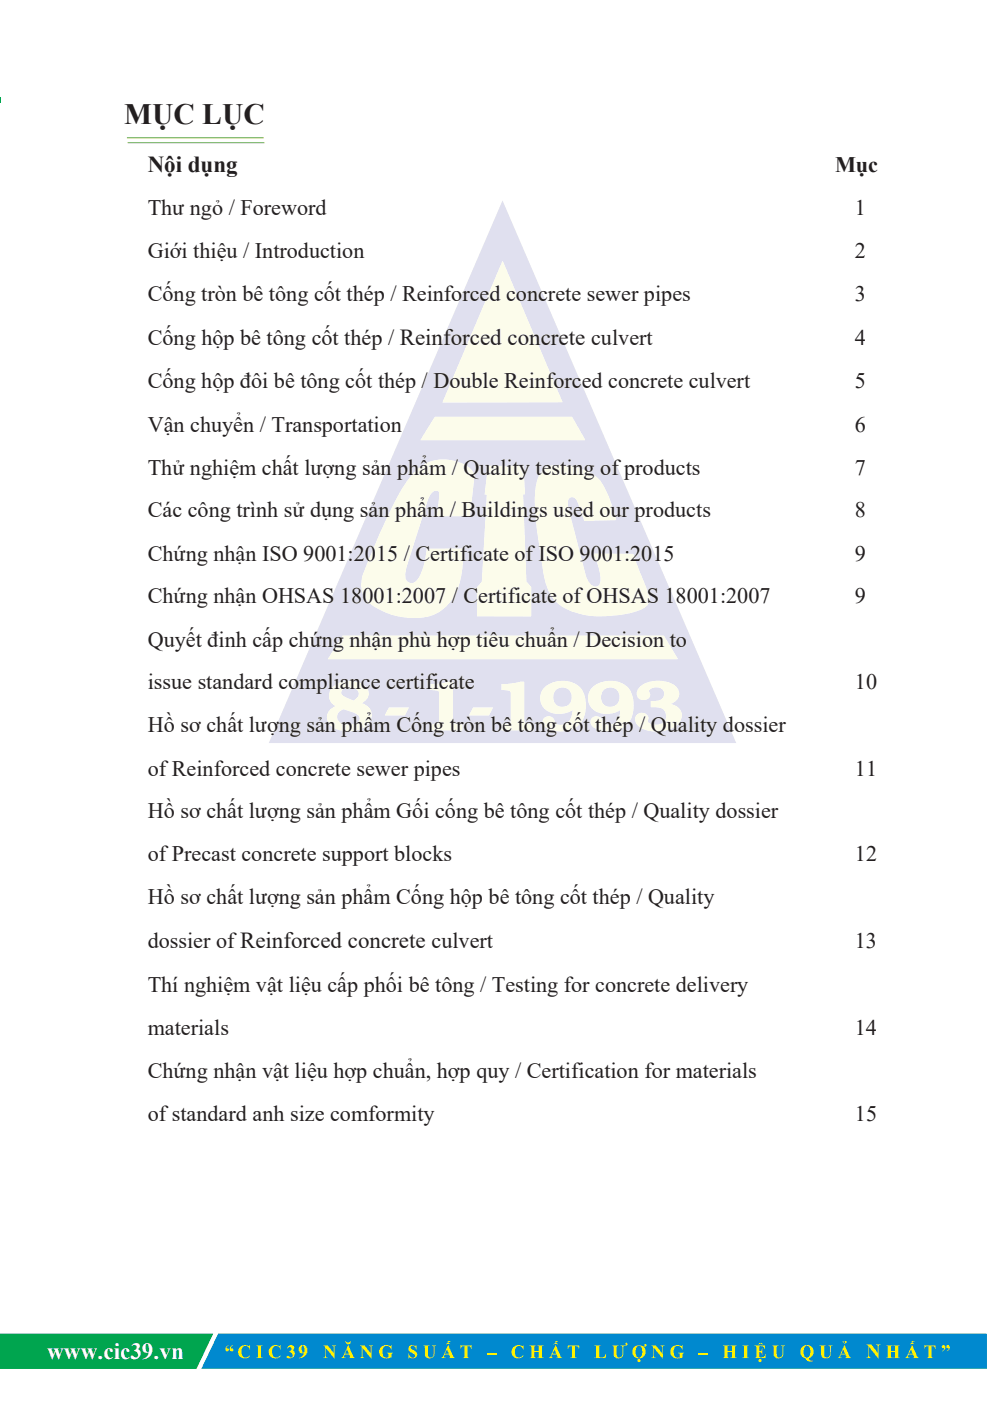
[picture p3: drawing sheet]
<svg xmlns="http://www.w3.org/2000/svg" width="212mm" height="301mm" viewBox="0 0 212 301" stroke-linecap="round" stroke-linejoin="round" font-family="sans-serif">
<defs><g id="words">
<text font-size="6.3" fill="#231f20" x="26.7" y="26.7">MỤC LỤC</text>
<text font-size="5" fill="#fff" x="10.1" y="291.9">www.cic39.vn</text>
<text font-size="4.9" fill="#231f20" x="31.7" y="37">Nội dụng</text>
<g font-size="4.8" fill="#231f20">
<text x="179.4" y="37">Mục</text>
<text x="31.7" y="46.3">Thư ngỏ / Foreword</text>
<text x="183.6" y="46.3">1</text>
<text x="31.7" y="55.5">Giới thiệu / Introduction</text>
<text x="183.6" y="55.5">2</text>
<text x="31.7" y="64.7">Cống tròn bê tông cốt thép / Reinforced concrete sewer pipes</text>
<text x="183.6" y="64.7">3</text>
<text x="31.7" y="74.2">Cống hộp bê tông cốt thép / Reinforced concrete culvert</text>
<text x="183.6" y="74.2">4</text>
<text x="31.7" y="83.5">Cống hộp đôi bê tông cốt thép / Double Reinforced concrete culvert</text>
<text x="183.6" y="83.5">5</text>
<text x="31.7" y="92.7">Vận chuyển / Transportation</text>
<text x="183.6" y="92.7">6</text>
<text x="31.7" y="101.9">Thử nghiệm chất lượng sản phẩm / Quality testing ofproducts</text>
<text x="183.6" y="101.9">7</text>
<text x="31.7" y="111.2">Các công trình sử dụng sản phẩm / Buildings used our products</text>
<text x="183.6" y="111.2">8</text>
<text x="31.7" y="120.4">Chứng nhận ISO 9001:2015 / Certificate ofISO 9001:2015</text>
<text x="183.6" y="120.4">9</text>
<text x="31.7" y="129.7">Chứng nhận OHSAS 18001:2007 / Certificate ofOHSAS 18001:2007</text>
<text x="183.6" y="129.7">9</text>
<text x="31.7" y="138.9">Quyết đinh cấp chứng nhận phù hợp tiêu chuẩn / Decision to</text>
<text x="31.7" y="148.1">issue standard compliance certificate</text>
<text x="183.6" y="148.1">10</text>
<text x="31.7" y="157.4">Hồ sơ chất lượng sản phẩm Cống tròn bê tông cốt thép / Quality dossier</text>
<text x="31.8" y="166.6">ofReinforced concrete sewer pipes</text>
<text x="183.6" y="166.6">11</text>
<text x="31.8" y="175.9">Hồ sơ chất lượng sản phẩm Gối cống bê tông cốt thép / Quality dossier</text>
<text x="31.8" y="185.1">ofPrecast concrete support blocks</text>
<text x="183.6" y="185.1">12</text>
<text x="31.8" y="194.3">Hồ sơ chất lượng sản phẩm Cống hộp bê tông cốt thép / Quality</text>
<text x="31.7" y="203.7">dossier ofReinforced concrete culvert</text>
<text x="183.6" y="203.7">13</text>
<text x="31.7" y="213.1">Thí nghiệm vật liệu cấp phối bê tông / Testing for concrete delivery</text>
<text x="31.7" y="222.3">materials</text>
<text x="183.6" y="222.3">14</text>
<text x="31.7" y="231.5">Chứng nhận vật liệu hợp chuẩn, hợp quy / Certification for materials</text>
<text x="31.7" y="240.8">ofstandard anh size comformity</text>
<text x="183.6" y="240.8">15</text>
</g>
<text font-size="4.1" fill="#fff101" x="64.1" y="291.8">9</text>
</g></defs>
<path d="M107.9 43.1l-50.2 116.5h100.4zM108 56l12.8 30.4-25.8 .1zM93.4 89.5h29.5l2.8 5.1h-35.4zM89.2 101.3a8.8 8.8 0 0 1 12.1-.4l.6 1.3-1 8.7h-7l.5-4.4-.2-.9-.6-.2a2.48 2.48 0 0 0-1.7 2l-4.5 14.3a4.1 4.1 0 0 0-.1 3.1l.4 .3a1.46 1.46 0 0 0 2.2-.8l1-2.5 .8-3.9h7.7a18.5 18.5 0 0 1-2.3 10.8 9.7 9.7 0 0 1-9.9 4 14.5 14.5 0 0 1-8.3-3.6 5.5 5.5 0 0 1-1-5.5l1.7-4.2a101.8 101.8 0 0 1 7.8-16zM116.4 101.2a3.5 3.5 0 0 1 2.9-1.2 12.3 12.3 0 0 1 9.4 3 25.3 25.3 0 0 1 3.7 8.7l-6.9 .2-1.5-4.2a1.05 1.05 0 0 0-1.3-.9 1.05 1.05 0 0 0-.8 1.4l.2 1.2 3.7 14.1a2.79 2.79 0 0 0 2.2 2.5 .91 .91 0 0 0 .9-.9 11.5 11.5 0 0 0-1.5-6.2l8.7 .1 2.9 7.7a2.96 2.96 0 0 1 0 3.4 10.1 10.1 0 0 1-5.8 2l-3 .3a16 16 0 0 1-9.9-2.3 9.5 9.5 0 0 1-3.5-6.7l-.4-2.7a78.1 78.1 0 0 1-1.5-14.8 8.4 8.4 0 0 1 1.5-4.7zM104.8 100.1h7.6l.4 6.1h-.5l.8 18.7 1 1.2v6.3h-11.6l-.1-6.2 1.1-1.2 1.1-18.7h-.5zM73.6 136.6h69l3 5h-75.2zM137.5 147.5a6.6 6.6 0 0 1 7.5-.2 2.23 2.23 0 0 1 .8 2.3 2.23 2.23 0 0 1-1.8 1.7 2.54 2.54 0 0 1 2.4 1.9 2.54 2.54 0 0 1-1.2 2.8 7.2 7.2 0 0 1-8.3-.2 1.48 1.48 0 0 1 .2-2.4 1.48 1.48 0 0 1 2.2 .9 .83 .83 0 0 0-.1 1 .83 .83 0 0 0 .9 .3 2.11 2.11 0 0 0 2.9-2.1 1.9 1.9 0 0 0-2.2-1.6l-1 .1v-1.4h.6a1.77 1.77 0 0 0 2.2-2 1.96 1.96 0 0 0-3.2-.2 1.22 1.22 0 0 1 .1 1.4 1.22 1.22 0 0 1-1.3 .6 1.54 1.54 0 0 1-1.4-1.2 1.54 1.54 0 0 1 .7-1.7zM127 147.9a5.6 5.6 0 0 1 8.3 .4 6.9 6.9 0 0 1-.6 7.3 6.1 6.1 0 0 1-7.4 .6 1.3 1.3 0 0 1 .3-2.2 1.3 1.3 0 0 1 1.9 1.2 1.71 1.71 0 0 0 2.5 .2 3.4 3.4 0 0 0 1.2-2.9 5 5 0 0 1-6.2-.5 3.3 3.3 0 0 1 0-4.1zM116.8 147.9a5.6 5.6 0 0 1 8.2 .4 6.9 6.9 0 0 1-.5 7.3 6.1 6.1 0 0 1-7.4 .6 1.3 1.3 0 0 1 .3-2.2 1.3 1.3 0 0 1 1.8 1.2 1.71 1.71 0 0 0 2.5 .2 3.4 3.4 0 0 0 1.3-2.9 5 5 0 0 1-6.3-.5 3.3 3.3 0 0 1 .1-4.1zM71.6 147.5a5.6 5.6 0 0 1 7.2 .2 2.21 2.21 0 0 1-1.1 3.4 2.76 2.76 0 0 1 2.1 2.4 2.76 2.76 0 0 1-1.6 2.8 6.8 6.8 0 0 1-7.2-.4 2.42 2.42 0 0 1-.7-2.4 2.42 2.42 0 0 1 1.9-1.8 2.45 2.45 0 0 1-.6-4.2zM107.7 147l2.1-.1 2-.4h.8v8.1a.99 .99 0 0 0 1.3 1l.8 .1v1.2h-7v-1.2l1.2-.2a.72 .72 0 0 0 .8-.8v-6a2.24 2.24 0 0 0-2-.5zM92.3 147l2.1-.1 2-.4h.8v8.1a.98 .98 0 0 0 1.4 1l.7 .1v1.2h-7v-1.2l1.3-.2a.72 .72 0 0 0 .8-.8l-.1-6a2.26 2.26 0 0 0-2-.5zM101.6 152h4.3l-.9 1.7h-4.3zM83.6 152h4.2l-.8 1.7h-4.3zM129 149.8a2.07 2.07 0 0 0 4.1 0 2.07 2.07 0 0 0-4.1 0zM118.7 149.8a2.1 2.1 0 0 0 4.2 0 2.1 2.1 0 0 0-4.2 0zM73.5 148.2a.85 .85 0 0 0 .3 1.3l2.1 1a1.37 1.37 0 0 0 1.1-1.3 1.37 1.37 0 0 0-1-1.4l-1.3-.1zM73 152.8a1.54 1.54 0 0 0-.5 1.7 1.54 1.54 0 0 0 1.3 1l1.1 .2a1.99 1.99 0 0 0 2.4-1.4 2.35 2.35 0 0 0-2-1.4l-1.5-.5z" fill="#e0e0ef"/>
<g fill="#fcfceb">
<path d="M108 56l12.8 30.4-25.8 .1z"/>
<path d="M93.4 89.5h29.5l2.8 5.1h-35.4z"/>
<path d="M73.6 136.6h69l3 5h-75.2z"/>
<path d="M83.6 152h4.2l-.8 1.7h-4.3z"/>
<path d="M92.3 147l2.1-.1 2-.4h.8v8.1a.98 .98 0 0 0 1.4 1l.7 .1v1.2h-7v-1.2l1.3-.2a.72 .72 0 0 0 .8-.8l-.1-6a2.25 2.25 0 0 0-2-.5z"/>
<path d="M137.5 147.5a6.6 6.6 0 0 1 7.5-.2 2.23 2.23 0 0 1 .8 2.3 2.23 2.23 0 0 1-1.8 1.7 2.54 2.54 0 0 1 2.4 1.9 2.54 2.54 0 0 1-1.2 2.8 7.2 7.2 0 0 1-8.3-.2 1.48 1.48 0 0 1 .2-2.4 1.48 1.48 0 0 1 2.2 .9 .83 .83 0 0 0-.1 1 .83 .83 0 0 0 .9 .3 2.11 2.11 0 0 0 2.9-2.1 1.9 1.9 0 0 0-2.2-1.6l-1 .1v-1.4h.6a1.77 1.77 0 0 0 2.2-2 1.96 1.96 0 0 0-3.2-.2 1.22 1.22 0 0 1 .1 1.4 1.22 1.22 0 0 1-1.3 .6 1.54 1.54 0 0 1-1.4-1.2 1.54 1.54 0 0 1 .7-1.7z"/>
<path d="M107.7 147l2.1-.1 2-.4h.8v8.1a.99 .99 0 0 0 1.3 1l.8 .1v1.2h-7v-1.2l1.2-.2a.72 .72 0 0 0 .8-.8v-6a2.24 2.24 0 0 0-2-.5z"/>
<path d="M89.2 101.3a8.8 8.8 0 0 1 12.1-.4l.6 1.3-1 8.7h-7l.5-4.4-.2-.9-.6-.2a2.48 2.48 0 0 0-1.7 2l-4.5 14.3a4.1 4.1 0 0 0-.1 3.1l.4 .3a1.46 1.46 0 0 0 2.2-.8l1-2.5 .8-3.9h7.7a18.5 18.5 0 0 1-2.3 10.8 9.7 9.7 0 0 1-9.9 4 14.5 14.5 0 0 1-8.3-3.6 5.5 5.5 0 0 1-1-5.5l1.7-4.2a101.8 101.8 0 0 1 7.8-16z"/>
<path d="M104.8 100.1h7.6l.4 6.1h-.5l.8 18.7 1 1.2v6.3h-11.6l-.1-6.2 1.1-1.2 1.1-18.7h-.5z"/>
<path d="M116.4 101.2a3.5 3.5 0 0 1 2.9-1.2 12.3 12.3 0 0 1 9.4 3 25.3 25.3 0 0 1 3.7 8.7l-6.9 .2-1.5-4.2a1.05 1.05 0 0 0-1.3-.9 1.05 1.05 0 0 0-.8 1.4l.2 1.2 3.7 14.1a2.78 2.78 0 0 0 2.2 2.5 .91 .91 0 0 0 .9-.9 11.5 11.5 0 0 0-1.5-6.2l8.7 .1 2.9 7.7a2.96 2.96 0 0 1 0 3.4 10.1 10.1 0 0 1-5.8 2l-3 .3a16 16 0 0 1-9.9-2.3 9.5 9.5 0 0 1-3.5-6.7l-.4-2.7a78.1 78.1 0 0 1-1.5-14.8 8.4 8.4 0 0 1 1.5-4.7z"/>
<path d="M101.6 152h4.3l-.9 1.7h-4.3z"/>
<path d="M71.6 147.5a2.47 2.47 0 0 0 .6 4.2 2.49 2.49 0 0 0-2 2.3 2.49 2.49 0 0 0 1.7 2.5 6.8 6.8 0 0 0 7.2-.9 2.67 2.67 0 0 0-1.4-4.5 2.28 2.28 0 0 0 1.5-2.5 2.28 2.28 0 0 0-2.1-2 5.7 5.7 0 0 0-5.5 .9zM73.5 148.2a2.56 2.56 0 0 1 3.5 .4 1.57 1.57 0 0 1-1.1 1.9l-1.2-.5a1.6 1.6 0 0 1-1.4-1.4zM73 152.8l.8-.4 2.3 .8a1.2 1.2 0 0 1 1.2 1.3 1.2 1.2 0 0 1-1.4 1.1l-1 .1a2.09 2.09 0 0 1-2.5-1.7l.1-.4z"/>
<path d="M116.8 147.9a3.3 3.3 0 0 0-.5 3.5 3.3 3.3 0 0 0 2.9 1.9h1.8l1.1-.3 .9-.5a2.68 2.68 0 0 1-3.4 3.1 .83 .83 0 0 1-.5-.8 1.28 1.28 0 0 0-2-.7 1.28 1.28 0 0 0 0 2.1 5.8 5.8 0 0 0 8.1-1.6 7.1 7.1 0 0 0-.5-6.8 5.7 5.7 0 0 0-7.9 .1zM118.8 149.8a2.06 2.06 0 0 1 4.1 0 2.06 2.06 0 0 1-4.1 0z"/>
<path d="M127 147.9a3.3 3.3 0 0 0-.4 3.5 3.3 3.3 0 0 0 2.9 1.9h1.8l1.1-.3 .8-.5a2.68 2.68 0 0 1-3.3 3.1 .83 .83 0 0 1-.5-.8 1.28 1.28 0 0 0-2-.7 1.28 1.28 0 0 0-.1 2.1 5.8 5.8 0 0 0 8.2-1.6 7.1 7.1 0 0 0-.5-6.8 5.7 5.7 0 0 0-8 .1zM129 149.8a2.1 2.1 0 0 1 4.2 0 2.1 2.1 0 0 1-4.2 0z"/>
</g>
<path d="M0 20.9v1.2z" fill="#00a54f"/>
<path d="M46.9 286.5h165.1v7.6h-168.8z" fill="#0089cf"/>
<path d="M0 286.5h45.8l-3.6 7.6h-42.2z" fill="#00a54f"/>
<g fill="#fff101">
<path d="M51.5 289.5a1.43 1.43 0 0 0 .1 2 1.43 1.43 0 0 0 2.1-.1v-.2a.98 .98 0 0 1-1.3 .4 .98 .98 0 0 1-.5-1.2 .95 .95 0 0 1 .7-1.2 .95 .95 0 0 1 1.1 .7v-.9a.41 .41 0 0 1-.7 0l-.9 .1zM55 289.1l.3 .1 .1 .3v2l-.4 .3h1.4l-.3-.2v-.3v-1.9l.3-.3zM58.1 289.5a1.43 1.43 0 0 0 .1 2 1.43 1.43 0 0 0 2-.1v-.2a.98 .98 0 0 1-1.2 .4 .98 .98 0 0 1-.6-1.2 .95 .95 0 0 1 .7-1.2 .95 .95 0 0 1 1.2 .7v-.9a.4 .4 0 0 1-.7 0l-.9 .1zM61.9 289.3l-.2 .4a.49 .49 0 0 1 .7-.3 .49 .49 0 0 1 .1 .7l-.4 .2a.73 .73 0 0 1 .7 .6 .73 .73 0 0 1-.3 .8l-.2-.1a.44 .44 0 0 0-.7-.2 .86 .86 0 0 0 .8 .5 .86 .86 0 0 0 .8-.6 .8 .8 0 0 0-.4-1.2 .65 .65 0 0 0 .1-1 .65 .65 0 0 0-1 .2z"/>
<path d="M49.7 289.2a.55 .55 0 0 0-.4 .7 .55 .55 0 0 0 .7 .3 .32 .32 0 0 0 .1-.4 .32 .32 0 0 0-.5-.1l.1-.4 .3-.3zM48.7 289.2a.55 .55 0 0 0-.3 .7 .55 .55 0 0 0 .7 .3 .32 .32 0 0 0 0-.4 .32 .32 0 0 0-.4-.1l.1-.4 .3-.3zM69.4 289.1l.4 .3v2.1l-.4 .3h1l-.4-.3v-1.9l1.9 2.2v-2.4l.3-.3h-.9l.4 .3v1.3l-1.3-1.6zM74.8 289l-1.1 2.4-.4 .4h.9l-.3-.2 .2-.6h.9l.2 .6-.3 .2h1.3l-.3-.4zM74.5 289.9l.4 1h-.8zM74.2 288.2a.6 .6 0 0 0 .6 .6 .6 .6 0 0 0 .6-.6 .84 .84 0 0 1-1.2 0zM77.3 289.1l.4 .3v2.1l-.4 .3h1l-.4-.3v-1.9l1.9 2.2v-2.4l.3-.3h-.9l.4 .3v1.3l-1.3-1.6zM81.9 289.4a1.51 1.51 0 0 0-.1 2 1.51 1.51 0 0 0 1.9 .3l.4-.1v-.7l.3-.3h-1.3l.3 .2-.1 .8a.94 .94 0 0 1-.9-.2 .94 .94 0 0 1-.2-1 1 1 0 0 1 .7-1.2 1 1 0 0 1 1.2 .8v-1a.47 .47 0 0 1-.8 0h-.7zM88 289.2a.92 .92 0 0 0 .6 1.5 .54 .54 0 0 1 .5 .8 .54 .54 0 0 1-1 0l-.4-.7 .1 1a.39 .39 0 0 1 .6 0 .89 .89 0 0 0 1.2-.6 .89 .89 0 0 0-.8-1.1 .58 .58 0 0 1-.5-.8 .84 .84 0 0 1 1.2 .6l-.1-.9a.33 .33 0 0 1-.3 .2 .33 .33 0 0 1-.3-.2h-.5zM90.9 289.1l.4 .3v1.5a1.04 1.04 0 0 0 1.1 .9 1.04 1.04 0 0 0 .9-1.2v-1.3l.4-.2h-.9l.3 .3v1.3a.66 .66 0 0 1-.4 .9 .66 .66 0 0 1-.8-.7v-1.6l.4-.2zM96.2 289l-1 2.4-.4 .4h.9l-.3-.2 .1-.6h1l.2 .6-.3 .2h1.3l-.4-.4zM96 289.9l.4 1h-.8zM95.8 288.8l.5-.1 .5 .1-.3-.3h-.4zM96.2 288.1l-.1 .3 .7-.3zM98.9 289.1v.7l.3-.5 .6-.1v2.3l-.4 .3h1.4l-.4-.3v-2.3a.74 .74 0 0 1 .9 .6v-.7z"/>
</g>
<path d="M104.5 290.8h2.2" fill="none" stroke="#fff101" stroke-width=".24"/>
<path d="M110.2 289.5a1.43 1.43 0 0 0 .2 2 1.43 1.43 0 0 0 2-.1v-.2a.98 .98 0 0 1-1.3 .4 .98 .98 0 0 1-.5-1.2 .95 .95 0 0 1 .7-1.2 .95 .95 0 0 1 1.1 .7v-.9a.4 .4 0 0 1-.7 0l-.9 .1zM113.7 289.1l.4 .1v.3v2l-.4 .3h1.5l-.4-.2v-1.1h.9v1.1l-.4 .2h1.5l-.4-.2v-.3v-1.9l.4-.3h-1.5l.4 .2v1h-.9v-1l.4-.2zM119.3 289l-1 2.4-.4 .4h.9l-.3-.2 .1-.6h1l.2 .6-.3 .2h1.3l-.4-.4zM119.1 289.9l.4 1h-.8zM118.9 288.8l.5-.1 .5 .1-.4-.3h-.3zM119.3 288.1l-.1 .3 .7-.3zM122 289.1v.7l.3-.5 .6-.1-.1 2.3-.3 .3h1.4l-.4-.3v-2.3a.74 .74 0 0 1 .9 .6v-.7zM127.7 289.1l.3 .1 .1 .3v2l-.4 .3h2.4l.1-1a.9 .9 0 0 1-1.5 .6v-2l.4-.3zM131.5 289.1l.3 .2v1.6a1.04 1.04 0 0 0 1.2 .9 1.04 1.04 0 0 0 .9-1.2v-1.1a.81 .81 0 0 1 .8-.5l.1-.2-.2-.3a.3 .3 0 0 0-.2 .2 .3 .3 0 0 0 0 .3l-1.1 .1 .4 .2v1.4a.66 .66 0 0 1-.5 .9 .66 .66 0 0 1-.7-.7v-1.6l.4-.2zM136.2 289.4a1.44 1.44 0 0 0 0 2 1.44 1.44 0 0 0 2.1 0 1.44 1.44 0 0 0 0-2h.2a.3 .3 0 0 0 .4-.3 .3 .3 0 0 0-.4-.3l-.1 .2 .2 .2a.45 .45 0 0 1-.8-.1 1.56 1.56 0 0 0-1.6 .3zM136.8 289.3l.5-.2a1.32 1.32 0 0 1 .6 1.9 .71 .71 0 0 1-.8 .7 .71 .71 0 0 1-.6-.9l.1-.8zM136.9 292.3a.35 .35 0 0 0 .7 0 .35 .35 0 0 0-.7 0zM139.9 289.1l.4 .3v2.1l-.4 .3h1l-.4-.3v-1.9l1.9 2.2v-2.4l.3-.3h-.9l.4 .3v1.3l-1.3-1.6zM144.4 289.4a1.51 1.51 0 0 0-.1 2 1.51 1.51 0 0 0 2 .3l.3-.1v-.7l.3-.3h-1.3l.4 .2-.1 .8a.94 .94 0 0 1-1-.2 .94 .94 0 0 1-.2-1 1 1 0 0 1 .7-1.2 1 1 0 0 1 1.2 .8v-1a.47 .47 0 0 1-.8 0h-.6z" fill="#fff101"/>
<path d="M150 290.8h2.1" fill="none" stroke="#fff101" stroke-width=".24"/>
<g fill="#fff101">
<path d="M186.1 288.8h1l1.5 1.9-.1-1.5-.4-.4h1l-.4 .4v2.6l-2-2.4v2.1l.4 .3-1-.1a.36 .36 0 0 0 .4-.4v-2.1z"/>
<path d="M155.3 289.1l.3 .1v.3v2l-.3 .3h1.4l-.4-.2v-1.1h.9v1.1l-.3 .2h1.4l-.4-.2v-.3v-1.9l.4-.3h-1.4l.3 .2v1h-.9v-1l.4-.2zM159.5 289.1l.3 .1v.3v2l-.3 .3h1.4l-.4-.2v-.3v-1.9l.4-.3zM162.1 289.1l.3 .1v.3v2l-.3 .3h2.3l.1-.9a.89 .89 0 0 1-1.4 .5v-.9l.4 .1 .2 .5v-1.4l-.2 .5-.4 .1v-1.1a.93 .93 0 0 1 1.2 .7v-.8zM162.9 288.8l.5-.1 .5 .1-.3-.3h-.4zM162.9 292.3a.35 .35 0 0 0 .7 0 .35 .35 0 0 0-.7 0zM165.8 289.1l.4 .3v1.5a1.04 1.04 0 0 0 1.2 .9 1.04 1.04 0 0 0 .8-1.2l.1-1.3 .3-.2h-.9l.4 .3v1.3a.66 .66 0 0 1-.5 .9 .66 .66 0 0 1-.8-.7l.1-1.6 .3-.2zM172.3 289.4a1.44 1.44 0 0 0 .7 2.4 1.09 1.09 0 0 0 1.6 .5 .78 .78 0 0 1-.9-.5 1.44 1.44 0 0 0 .9-2.1 1.44 1.44 0 0 0-2.3-.3zM172.9 289.3a.7 .7 0 0 1 .9 0 .7 .7 0 0 1 .2 .8 1.18 1.18 0 0 1-.7 1.6 1.51 1.51 0 0 1-.4-2.4zM176 289.1l.4 .3v1.5a1.04 1.04 0 0 0 1.2 .9 1.04 1.04 0 0 0 .8-1.2l.1-1.3 .3-.2h-.9l.4 .3v1.3a.66 .66 0 0 1-.5 .9 .66 .66 0 0 1-.8-.7l.1-1.6 .3-.2zM181.4 289l-1.1 2.4-.4 .4h.9l-.3-.2 .1-.6h1l.2 .6-.3 .2h1.3l-.3-.4zM181.1 289.9l.4 1h-.8zM181 288.2l.2 .2 .1-.2h.2l-.2 .6 .5-.4a.47 .47 0 0 0-.3-.3 .47 .47 0 0 0-.5 .1z"/>
<path d="M190.3 289.1l.3 .1 .1 .3v2l-.4 .3h1.4l-.3-.2-.1-1.1h1v1.1l-.4 .2h1.4l-.3-.2-.1-.3v-1.9l.4-.3h-1.4l.4 .2v1h-1l.1-1 .3-.2zM195.9 289l-1.1 2.4-.3 .4h.9l-.4-.2 .2-.6h.9l.2 .6-.3 .2h1.3l-.3-.4zM195.6 289.9l.5 1h-.9zM195.4 288.8l.5-.1 .5 .1-.3-.3h-.4zM195.9 288.1l-.1 .3 .7-.3zM198.5 289.1v.7l.3-.5 .6-.1v2.3l-.4 .3h1.4l-.3-.3v-2.3a.74 .74 0 0 1 .9 .6v-.7zM202.4 289.1a.32 .32 0 0 0 0 .4 .32 .32 0 0 0 .4 .1l-.1 .4-.3 .3a.71 .71 0 0 0 .6-.5 .71 .71 0 0 0-.4-.8zM203.4 289.1a.32 .32 0 0 0-.1 .4 .32 .32 0 0 0 .5 .1l-.2 .4-.3 .3a.71 .71 0 0 0 .7-.5 .71 .71 0 0 0-.4-.8z"/>
</g>
<path d="M27.3 29.6h29.3M27.4 30.6h29.4" fill="none" stroke="#97b953" stroke-width=".26"/>
<use href="#words"/>
</svg>
